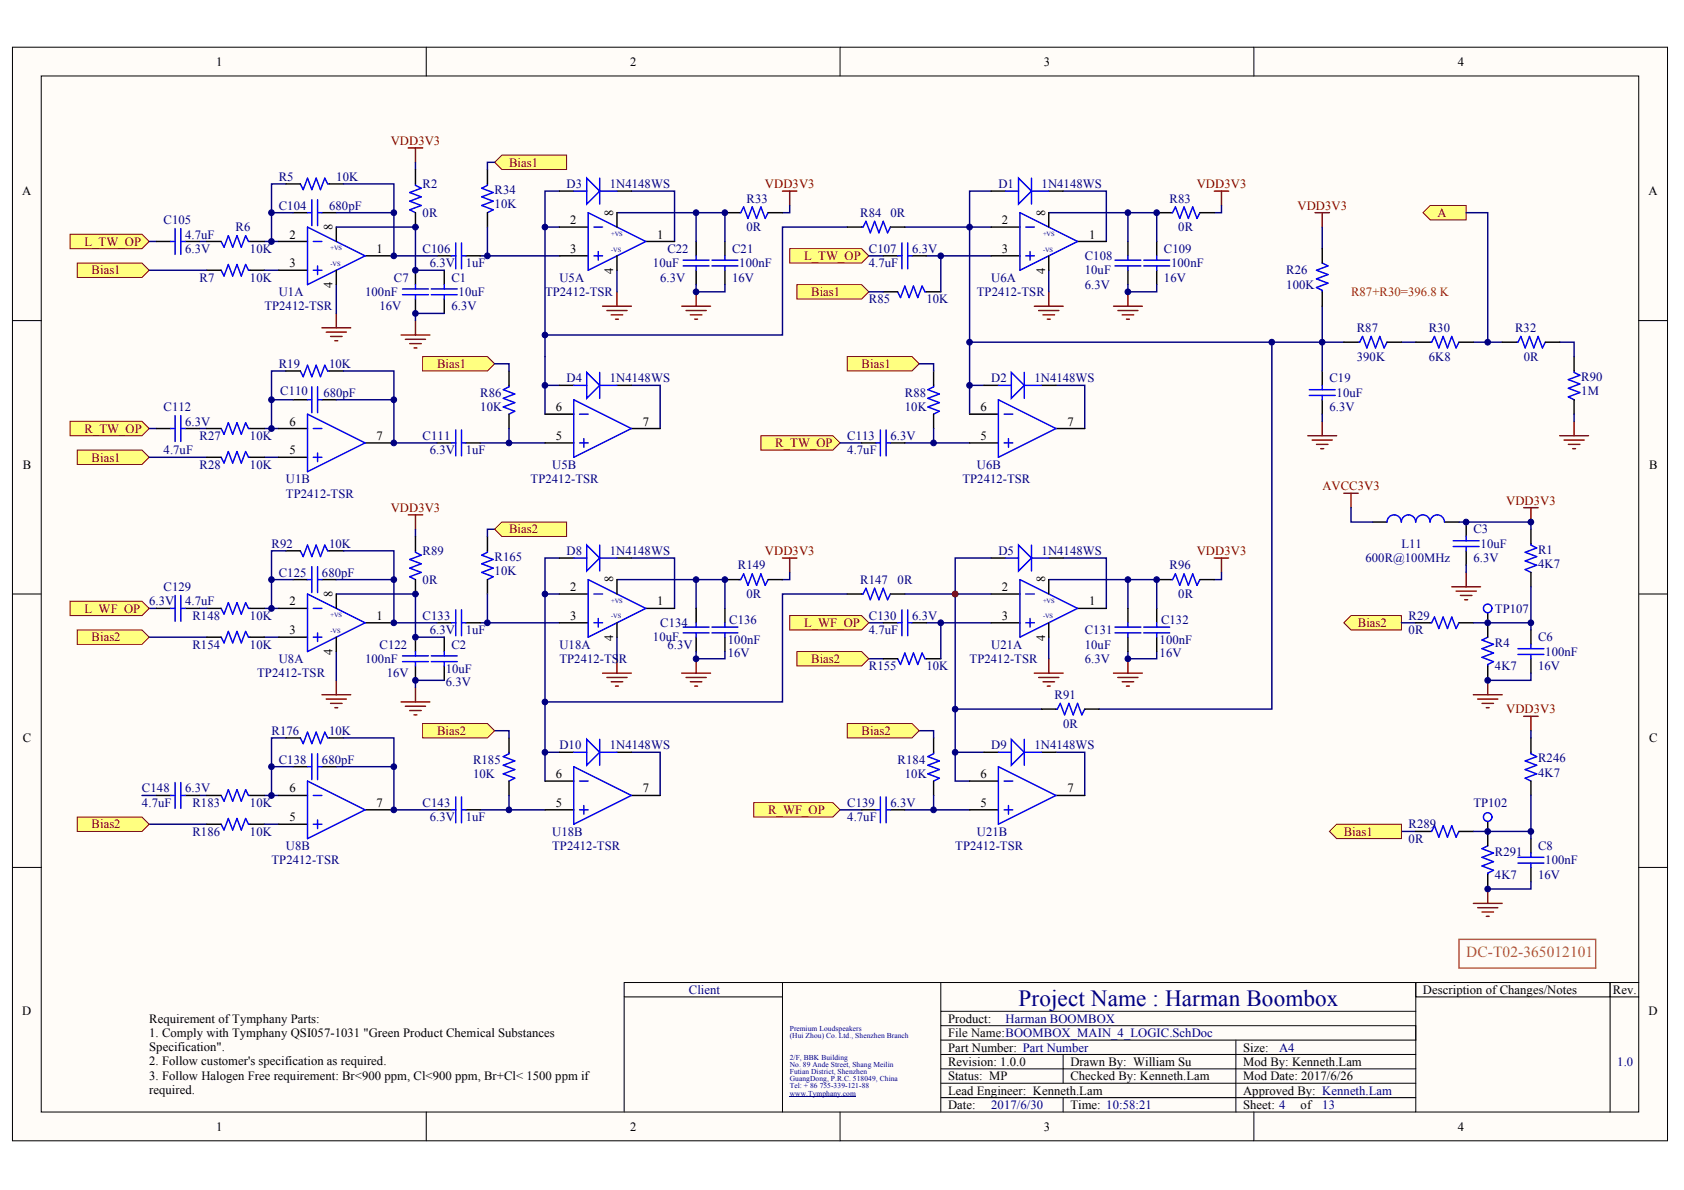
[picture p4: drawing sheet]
<svg xmlns="http://www.w3.org/2000/svg" width="297mm" height="210mm" viewBox="0 0 297 210" stroke-linecap="round" stroke-linejoin="round" font-family="sans-serif">
<defs><g id="words">
<text font-size="4.1" fill="#000080" x="179.7" y="177.5">Project Name : Harman Boombox</text>
<text font-size="2.7" fill="#da2467" x="258.6" y="168.9">DC-T02-365012101</text>
<g font-size="2.2">
<text x="38.1" y="11.6">1</text>
<text x="111.1" y="11.6">2</text>
<text x="184.1" y="11.6">3</text>
<text x="257.1" y="11.6">4</text>
<text x="3.9" y="34.4">A</text>
<text x="290.8" y="34.4">A</text>
<text x="58.7" y="40.6" transform="rotate(-90 58.7 40.6)">8</text>
<text x="100.6" y="39.5">2</text>
<text x="108.2" y="38" transform="rotate(-90 108.2 38)">8</text>
<text x="176.7" y="39.5">2</text>
<text x="184.3" y="38" transform="rotate(-90 184.3 38)">8</text>
<text x="51.1" y="42.1">2</text>
<text x="51.1" y="47.1">3</text>
<text x="66.4" y="44.6">1</text>
<text x="100.6" y="44.6">3</text>
<text x="115.9" y="42.1">1</text>
<text x="176.7" y="44.6">3</text>
<text x="192.1" y="42.1">1</text>
<text x="58.7" y="50.8" transform="rotate(-90 58.7 50.8)">4</text>
<text x="108.2" y="48.3" transform="rotate(-90 108.2 48.3)">4</text>
<text x="184.3" y="48.3" transform="rotate(-90 184.3 48.3)">4</text>
<text x="51.1" y="75.1">6</text>
<text x="66.4" y="77.6">7</text>
<text x="98" y="72.5">6</text>
<text x="98" y="77.6">5</text>
<text x="113.4" y="75.1">7</text>
<text x="172.9" y="72.5">6</text>
<text x="172.9" y="77.6">5</text>
<text x="188.3" y="75.1">7</text>
<text x="4" y="82.7">B</text>
<text x="51.1" y="80.1">5</text>
<text x="290.9" y="82.7">B</text>
<text x="51.1" y="106.8">2</text>
<text x="58.7" y="105.3" transform="rotate(-90 58.7 105.3)">8</text>
<text x="100.6" y="104.3">2</text>
<text x="108.2" y="102.7" transform="rotate(-90 108.2 102.7)">8</text>
<text x="115.9" y="106.8">1</text>
<text x="176.7" y="104.3">2</text>
<text x="184.3" y="102.7" transform="rotate(-90 184.3 102.7)">8</text>
<text x="192.1" y="106.8">1</text>
<text x="51.1" y="111.9">3</text>
<text x="66.4" y="109.3">1</text>
<text x="100.6" y="109.3">3</text>
<text x="108.2" y="113" transform="rotate(-90 108.2 113)">4</text>
<text x="176.7" y="109.3">3</text>
<text x="184.3" y="113" transform="rotate(-90 184.3 113)">4</text>
<text x="58.7" y="115.6" transform="rotate(-90 58.7 115.6)">4</text>
<text x="4" y="130.9">C</text>
<text x="290.9" y="130.9">C</text>
<text x="98" y="137.2">6</text>
<text x="172.9" y="137.2">6</text>
<text x="51.1" y="139.8">6</text>
<text x="66.4" y="142.3">7</text>
<text x="98" y="142.3">5</text>
<text x="113.4" y="139.8">7</text>
<text x="172.9" y="142.3">5</text>
<text x="188.3" y="139.8">7</text>
<text x="51.1" y="144.9">5</text>
<text x="3.9" y="179.1">D</text>
<text x="251" y="175.3">Description ofChanges/Notes</text>
<text x="284.5" y="175.3">Rev.</text>
<text x="290.8" y="179.1">D</text>
<text x="26.3" y="180.4">Requirement of Tymphany Parts:</text>
<text x="26.3" y="182.9">1. Comply with Tymphany QSI057-1031 &quot;Green Product Chemical Substances</text>
<text x="26.3" y="185.4">Specification&quot;.</text>
<text x="167.2" y="180.4">Product:</text>
<text x="167.2" y="185.5">Part Number: Part Number</text>
<text x="219.3" y="185.5">Size:</text>
<text x="26.3" y="187.9">2. Follow customer's specification as required.</text>
<text x="26.3" y="190.4">3. Follow Halogen Free requirement: Br&lt;900 ppm, Cl&lt;900 ppm, Br+Cl&lt; 1500 ppm if</text>
<text x="167.2" y="188">Revision: 1.0.0</text>
<text x="167.2" y="190.6">Status: MP</text>
<text x="188.8" y="188">Drawn By: William Su</text>
<text x="188.8" y="190.6">Checked By: Kenneth.Lam</text>
<text x="219.3" y="188">Mod By: Kenneth.Lam</text>
<text x="219.3" y="190.6">Mod Date: 2017/6/26</text>
<text x="26.3" y="192.9">required.</text>
<text x="167.2" y="193.1">Lead Engineer: Kenneth.Lam</text>
<text x="167.2" y="195.6">Date:</text>
<text x="188.8" y="195.6">Time: 10:58:21</text>
<text x="219.3" y="193.1">Approved By: Kenneth.Lam</text>
<text x="219.3" y="195.6">Sheet: 4</text>
<text x="229.4" y="195.6">of</text>
<text x="38.1" y="199.4">1</text>
<text x="111.1" y="199.4">2</text>
<text x="184.1" y="199.4">3</text>
<text x="257.1" y="199.4">4</text>
</g>
<g font-size="2.2" fill="#800000">
<text x="68.9" y="25.6">VDD3V3</text>
<text x="89.8" y="29.4">Bias1</text>
<text x="134.9" y="33.2">VDD3V3</text>
<text x="211.1" y="33.2">VDD3V3</text>
<text x="228.9" y="37">VDD3V3</text>
<text x="253.5" y="38.3">A</text>
<text x="14.9" y="43.3">L_TW_OP</text>
<text x="141.8" y="45.9">L_TW_OP</text>
<text x="16.2" y="48.4">Bias1</text>
<text x="143.1" y="52.2">Bias1</text>
<text x="77.1" y="64.9">Bias1</text>
<text x="152" y="64.9">Bias1</text>
<text x="14.9" y="76.3">R_TW_OP</text>
<text x="16.2" y="81.4">Bias1</text>
<text x="136.8" y="78.9">R_TW_OP</text>
<text x="233.3" y="86.5">AVCC3V3</text>
<text x="265.7" y="89">VDD3V3</text>
<text x="68.9" y="90.3">VDD3V3</text>
<text x="89.8" y="94.1">Bias2</text>
<text x="134.9" y="97.9">VDD3V3</text>
<text x="211.1" y="97.9">VDD3V3</text>
<text x="14.9" y="108.1">L_WF_OP</text>
<text x="16.2" y="113.1">Bias2</text>
<text x="141.8" y="110.6">L_WF_OP</text>
<text x="239.5" y="110.6">Bias2</text>
<text x="143.1" y="116.9">Bias2</text>
<text x="265.7" y="125.8">VDD3V3</text>
<text x="77.1" y="129.6">Bias2</text>
<text x="152" y="129.6">Bias2</text>
<text x="135.5" y="143.6">R_WF_OP</text>
<text x="16.2" y="146.1">Bias2</text>
<text x="237" y="147.4">Bias1</text>
</g>
<g font-size="2.2" fill="#000080">
<text x="49.2" y="31.9">R5</text>
<text x="59.3" y="31.9">10K</text>
<text x="74.6" y="33.2">R2</text>
<text x="87.2" y="34.2">R34</text>
<text x="99.9" y="33.2">D3</text>
<text x="107.6" y="33.2">1N4148WS</text>
<text x="131.7" y="35.7">R33</text>
<text x="176.1" y="33.2">D1</text>
<text x="183.7" y="33.2">1N4148WS</text>
<text x="206.3" y="35.7">R83</text>
<text x="28.9" y="39.5">C105</text>
<text x="41.5" y="40.8">R6</text>
<text x="49.2" y="37">C104</text>
<text x="58.1" y="37">680pF</text>
<text x="74.6" y="38.3">0R</text>
<text x="87.2" y="36.7">10K</text>
<text x="131.7" y="40.8">0R</text>
<text x="151.7" y="38.3">R84</text>
<text x="157.1" y="38.3">0R</text>
<text x="207.8" y="40.8">0R</text>
<text x="32.7" y="42.1">4.7uF</text>
<text x="32.7" y="44.6">6.3V</text>
<text x="44.1" y="44.6">10K</text>
<text x="74.6" y="44.6">C106</text>
<text x="75.8" y="47.1">6.3V</text>
<text x="82.2" y="47.1">1uF</text>
<text x="115.2" y="47.1">10uF</text>
<text x="117.7" y="44.6">C22</text>
<text x="129.1" y="44.6">C21</text>
<text x="130.4" y="47.1">100nF</text>
<text x="153.3" y="47.1">4.7uF</text>
<text x="153.3" y="44.6">C107</text>
<text x="160.9" y="44.6">6.3V</text>
<text x="191.3" y="45.9">C108</text>
<text x="205.3" y="44.6">C109</text>
<text x="206.6" y="47.1">100nF</text>
<text x="35.2" y="49.7">R7</text>
<text x="44.1" y="49.7">10K</text>
<text x="49.2" y="52.2">U1A</text>
<text x="64.4" y="52.2">100nF</text>
<text x="69.5" y="49.7">C7</text>
<text x="79.6" y="49.7">C1</text>
<text x="80.9" y="52.2">10uF</text>
<text x="96.1" y="52.2">TP2412-TSR</text>
<text x="98.7" y="49.7">U5A</text>
<text x="116.4" y="49.7">6.3V</text>
<text x="129.1" y="49.7">16V</text>
<text x="153.3" y="53.5">R85</text>
<text x="163.4" y="53.5">10K</text>
<text x="172.3" y="52.2">TP2412-TSR</text>
<text x="174.8" y="49.7">U6A</text>
<text x="191.3" y="48.4">10uF</text>
<text x="191.3" y="51">6.3V</text>
<text x="205.3" y="49.7">16V</text>
<text x="226.9" y="51">100K</text>
<text x="226.9" y="48.4">R26</text>
<text x="46.6" y="54.8">TP2412-TSR</text>
<text x="66.9" y="54.8">16V</text>
<text x="79.6" y="54.8">6.3V</text>
<text x="239.3" y="58.6">R87</text>
<text x="252" y="58.6">R30</text>
<text x="267.2" y="58.6">R32</text>
<text x="49.2" y="64.9">R19</text>
<text x="58.1" y="64.9">10K</text>
<text x="239.3" y="63.6">390K</text>
<text x="252" y="63.6">6K8</text>
<text x="268.8" y="63.6">0R</text>
<text x="49.4" y="69.7">C110</text>
<text x="57" y="70">680pF</text>
<text x="84.7" y="70">R86</text>
<text x="99.9" y="67.5">D4</text>
<text x="107.6" y="67.5">1N4148WS</text>
<text x="159.6" y="70">R88</text>
<text x="174.8" y="67.5">D2</text>
<text x="182.5" y="67.5">1N4148WS</text>
<text x="234.5" y="67.5">C19</text>
<text x="235.8" y="70">10uF</text>
<text x="278.9" y="69.7">1M</text>
<text x="278.9" y="67.2">R90</text>
<text x="28.9" y="72.5">C112</text>
<text x="32.7" y="75.1">6.3V</text>
<text x="35.2" y="77.6">R27</text>
<text x="44.1" y="77.6">10K</text>
<text x="74.6" y="77.6">C111</text>
<text x="84.7" y="72.5">10K</text>
<text x="149.4" y="77.6">C113</text>
<text x="157.1" y="77.6">6.3V</text>
<text x="159.6" y="72.5">10K</text>
<text x="234.5" y="72.5">6.3V</text>
<text x="28.9" y="80.1">4.7uF</text>
<text x="35.2" y="82.7">R28</text>
<text x="44.1" y="82.7">10K</text>
<text x="75.8" y="80.1">6.3V</text>
<text x="82.2" y="80.1">1uF</text>
<text x="97.4" y="82.7">U5B</text>
<text x="149.4" y="80.1">4.7uF</text>
<text x="172.3" y="82.7">U6B</text>
<text x="50.4" y="87.8">TP2412-TSR</text>
<text x="50.4" y="85.2">U1B</text>
<text x="93.6" y="85.2">TP2412-TSR</text>
<text x="169.8" y="85.2">TP2412-TSR</text>
<text x="259.9" y="94.1">C3</text>
<text x="47.9" y="96.6">R92</text>
<text x="49.2" y="101.7">C125</text>
<text x="56.8" y="101.7">680pF</text>
<text x="58.1" y="96.6">10K</text>
<text x="74.6" y="97.9">R89</text>
<text x="87.2" y="101.5">10K</text>
<text x="87.2" y="98.9">R165</text>
<text x="99.9" y="97.9">D8</text>
<text x="107.6" y="97.9">1N4148WS</text>
<text x="130.2" y="100.4">R149</text>
<text x="176.1" y="97.9">D5</text>
<text x="183.7" y="97.9">1N4148WS</text>
<text x="206.3" y="100.4">R96</text>
<text x="240.8" y="99.2">600R@100MHz</text>
<text x="247.2" y="96.6">L11</text>
<text x="259.9" y="99.2">6.3V</text>
<text x="261.2" y="96.6">10uF</text>
<text x="271.3" y="100.2">4K7</text>
<text x="271.3" y="97.7">R1</text>
<text x="26.3" y="106.8">6.3V</text>
<text x="28.9" y="104.3">C129</text>
<text x="32.7" y="106.8">4.7uF</text>
<text x="74.6" y="103">0R</text>
<text x="131.7" y="105.5">0R</text>
<text x="151.7" y="103">R147</text>
<text x="158.3" y="103">0R</text>
<text x="207.8" y="105.5">0R</text>
<text x="33.9" y="109.3">R148</text>
<text x="44.1" y="109.3">10K</text>
<text x="74.6" y="109.3">C133</text>
<text x="75.8" y="111.9">6.3V</text>
<text x="82.2" y="111.9">1uF</text>
<text x="115.2" y="113.1">10uF</text>
<text x="116.4" y="110.6">C134</text>
<text x="128.4" y="113.6">100nF</text>
<text x="128.6" y="110.1">C136</text>
<text x="153.3" y="111.9">4.7uF</text>
<text x="153.3" y="109.3">C130</text>
<text x="160.9" y="109.3">6.3V</text>
<text x="191.3" y="111.9">C131</text>
<text x="204.5" y="113.6">100nF</text>
<text x="204.8" y="110.1">C132</text>
<text x="248.5" y="111.9">0R</text>
<text x="248.5" y="109.3">R29</text>
<text x="263.7" y="108.1">TP107</text>
<text x="271.3" y="113.1">C6</text>
<text x="33.9" y="114.4">R154</text>
<text x="44.1" y="114.4">10K</text>
<text x="45.4" y="119.5">TP2412-TSR</text>
<text x="49.2" y="116.9">U8A</text>
<text x="64.4" y="116.9">100nF</text>
<text x="66.9" y="114.4">C122</text>
<text x="68.2" y="119.5">16V</text>
<text x="78.6" y="118.7">10uF</text>
<text x="79.6" y="114.4">C2</text>
<text x="98.7" y="116.9">TP2412-TSR</text>
<text x="98.7" y="114.4">U18A</text>
<text x="117.7" y="114.4">6.3V</text>
<text x="128.4" y="115.9">16V</text>
<text x="153.3" y="118.2">R155</text>
<text x="163.4" y="118.2">10K</text>
<text x="171" y="116.9">TP2412-TSR</text>
<text x="174.8" y="114.4">U21A</text>
<text x="191.3" y="114.4">10uF</text>
<text x="191.3" y="116.9">6.3V</text>
<text x="204.5" y="115.9">16V</text>
<text x="263.7" y="118.2">4K7</text>
<text x="263.7" y="114.2">R4</text>
<text x="271.3" y="118.2">16V</text>
<text x="272.6" y="115.7">100nF</text>
<text x="78.6" y="121">6.3V</text>
<text x="186" y="123.3">R91</text>
<text x="47.9" y="129.6">R176</text>
<text x="58.1" y="129.6">10K</text>
<text x="187.5" y="128.4">0R</text>
<text x="49.2" y="134.7">C138</text>
<text x="56.8" y="134.7">680pF</text>
<text x="83.4" y="137.2">10K</text>
<text x="83.4" y="134.7">R185</text>
<text x="98.7" y="132.2">D10</text>
<text x="107.6" y="132.2">1N4148WS</text>
<text x="158.3" y="134.7">R184</text>
<text x="159.6" y="137.2">10K</text>
<text x="174.8" y="132.2">D9</text>
<text x="182.5" y="132.2">1N4148WS</text>
<text x="271.3" y="137">4K7</text>
<text x="271.3" y="134.5">R246</text>
<text x="25" y="142.3">4.7uF</text>
<text x="25" y="139.8">C148</text>
<text x="32.7" y="139.8">6.3V</text>
<text x="33.9" y="142.3">R183</text>
<text x="44.1" y="142.3">10K</text>
<text x="74.6" y="142.3">C143</text>
<text x="149.4" y="142.3">C139</text>
<text x="157.1" y="142.3">6.3V</text>
<text x="259.9" y="142.3">TP102</text>
<text x="33.9" y="147.4">R186</text>
<text x="44.1" y="147.4">10K</text>
<text x="50.4" y="149.9">U8B</text>
<text x="75.8" y="144.9">6.3V</text>
<text x="82.2" y="144.9">1uF</text>
<text x="97.4" y="149.9">TP2412-TSR</text>
<text x="97.4" y="147.4">U18B</text>
<text x="149.4" y="144.9">4.7uF</text>
<text x="168.5" y="149.9">TP2412-TSR</text>
<text x="172.3" y="147.4">U21B</text>
<text x="248.5" y="148.7">0R</text>
<text x="248.5" y="146.1">R289</text>
<text x="271.3" y="149.9">C8</text>
<text x="47.9" y="152.5">TP2412-TSR</text>
<text x="263.7" y="155">4K7</text>
<text x="263.7" y="151">R291</text>
<text x="271.3" y="155">16V</text>
<text x="272.6" y="152.5">100nF</text>
<text x="121.5" y="175.3">Client</text>
<text x="177.4" y="180.4">Harman BOOMBOX</text>
<text x="225.6" y="185.5">A4</text>
<text x="285.3" y="188">1.0</text>
<text x="174.8" y="195.6">2017/6/30</text>
<text x="233.2" y="195.6">13</text>
</g>
<text font-size="2.2" fill="#f00" x="238.3" y="52.2">R87+R30=396.8 K</text>
<text font-size="2.2" fill="#080d02" x="167.2" y="182.9">File Name:BOOMBOX_MAIN_4_LOGIC.SchDoc</text>
<g font-size="1.3" fill="#000080">
<text x="139.3" y="183.1">(Hui Zhou) Co. Ltd., Shenzhen Branch</text>
<text x="139.3" y="181.8">Premium Loudspeakers</text>
<text x="139.3" y="192">Tel: + 86</text>
<text x="139.3" y="190.7">GuangDong, P.R.C. 518049, China</text>
<text x="139.3" y="189.5">Futian District, Shenzhen</text>
<text x="139.3" y="188.2">No. 89 Ande Street, Shang Meilin</text>
<text x="139.3" y="186.9">2/F, BBK Building</text>
<text x="144.6" y="192">755-339-121-88</text>
<text x="139.3" y="193.3">www.Tymphany.com</text>
</g>
<g font-size="1.1" fill="#000080">
<text x="107.8" y="41.6">+VS</text>
<text x="184" y="41.6">+VS</text>
<text x="58.3" y="44.1">+VS</text>
<text x="58.3" y="46.9">-VS</text>
<text x="107.8" y="44.4">-VS</text>
<text x="184" y="44.4">-VS</text>
<text x="107.8" y="106.3">+VS</text>
<text x="184" y="106.3">+VS</text>
<text x="58.3" y="108.8">+VS</text>
<text x="58.3" y="111.6">-VS</text>
<text x="107.8" y="109.1">-VS</text>
<text x="184" y="109.1">-VS</text>
</g>
</g></defs>
<g fill="#fffcf8" stroke="#000" stroke-width=".18">
<path d="M2.2 8.3h291.9v192.9h-291.9z"/>
<path d="M7.3 13.4h281.8v182.7h-281.8z"/>
</g>
<g fill="none" stroke="#000" stroke-width=".18">
<path d="M75.2 8.3v5.1M148.2 8.3v5.1M221.2 8.3v5.1M2.2 56.6h5.1M289.1 56.6h5.1M2.2 104.8h5.1M289.1 104.8h5.1M2.2 153h5.1M289.1 153h5.1M110.1 175.8h27.9M138 173.3h-27.9v22.8M165.9 173.3h-27.9v22.8"/>
<path d="M165.9 178.4h83.8M249.7 173.3h34.3v2.5h-34.3zM284 175.8v20.3M289.1 173.3h-5.1v2.5h5.1M75.2 196.1v5.1M148.2 196.1v5.1M165.9 196.1v-22.8h83.8v22.8M165.9 180.9h83.8v2.6h-83.8M165.9 188.5h83.8M165.9 191.1h83.8M165.9 193.6h83.8M165.9 186h83.8"/>
<path d="M187.5 186v5.1M187.5 193.6v2.5M218 183.5v12.6M221.2 196.1v5.1"/>
</g>
<circle cx="168.5" cy="104.8" r=".5" fill="#000080" stroke="#000080" stroke-width=".18"/>
<path d="M139.3 193.4h11.7" fill="none" stroke="#000080" stroke-width=".18"/>
<g fill="none" stroke="#00f" stroke-width=".25">
<path d="M86 32.4v.3l-1 .5 2 .8-2 .7 2 .8-2 .7 2 .8-1 .5M39 47.7l.5 1 .8-2 .7 2 .8-2 .8 2 .7-2 .5 1h.3M76.1 52h4.5M76.1 51h4.5M78.4 50.2v.8M78.4 52v.7M256.3 96.4h4.6M256.3 95.4h4.6M258.6 94.6v.8M258.6 96.4v.8M270 95.9v.2l1.1 .6-2.1 .7 2.1 .8-2.1 .7 2.1 .8-2.1 .8 1 .5M262.4 112.4l-1 .5 2 .8-2 .7 2 .8-2 .7 2 .8-1 .5v.3"/>
<path d="M267.8 115.4h4.5M267.8 114.4h4.5M270 113.7v.7M270 115.4v.8"/>
</g>
<g fill="none" stroke="#000" stroke-width=".25">
<path d="M86 29.9v2.5M86 37.5v2.6M36.5 47.7h2.5M44.1 47.7h2.5M78.4 47.7v2.5M78.4 52.7v2.6M258.6 92.1v2.5M258.6 97.2v2.5M270 93.4v2.5M262.4 109.9v2.5M262.4 117.5v2.5M270 101v2.5"/>
<path d="M270 111.1v2.6M270 116.2v2.5"/>
</g>
<g fill="none" stroke="#800000" stroke-width=".25">
<path d="M56.8 57.8h5.1M57.5 58.6h3.6M58.3 59.3h2M59.3 55.3v2.5M106.3 54h5.1M107 54.8h3.6M107.8 55.5h2M108.6 56.3h.5M108.8 51.5v2.5M59.1 60.1h.5M237 87h2.6M238.3 87v2.5"/>
<path d="M268.8 89.5h2.5M270 89.5v2.6"/>
</g>
<g fill="#ffff80" stroke="#800000" stroke-width=".18">
<path d="M12.4 41.3h12.6l1.3 1.3-1.3 1.3h-12.6z" fill-rule="evenodd"/>
<path d="M13.6 46.4h11.4l1.3 1.3-1.3 1.2h-11.4z" fill-rule="evenodd"/>
<path d="M13.6 79.4h11.4l1.3 1.3-1.3 1.2h-11.4z" fill-rule="evenodd"/>
</g>
<path d="M26.3 80.7h10.2" fill="none" stroke="#000080" stroke-width=".25"/>
<path d="M73.3 47.7v2.5M73.3 52.7v2.6M122.8 42.6v2.5M122.8 47.7v2.5M127.9 42.6v2.5M127.9 47.7v2.5M233.2 65.4v2.6M233.2 70.5v2.5M277.7 62.9v2.5M277.7 70.5v2.5" fill="none" stroke="#000" stroke-width=".25"/>
<g fill="none" stroke="#00f" stroke-width=".25">
<path d="M71 52h4.6M71 51h4.6M73.3 50.2v.8M73.3 52v.7M120.5 46.9h4.6M120.5 45.9h4.6M122.8 45.1v.8M122.8 46.9v.8M125.6 46.9h4.6M125.6 45.9h4.6M127.9 45.1v.8M127.9 46.9v.8"/>
<path d="M230.9 69.8h4.6M230.9 68.7h4.6M233.2 68v.7M233.2 69.8v.7M277.7 65.4v.3l1 .5-2.1 .8 2.1 .7-2.1 .8 2.1 .7-2.1 .8 1.1 .5"/>
</g>
<g fill="none" stroke="#800000" stroke-width=".25">
<path d="M72 26.1h2.6M73.3 26.1v2.5M138 33.7h2.6M139.3 33.7v2.5M232 37.5h2.5M233.2 37.5v2.6M70.7 59.1h5.1M71.5 59.9h3.6M73.3 56.6v2.5M120.3 54h5M121 54.8h3.6M121.8 55.5h2"/>
<path d="M122.5 56.3h.5M122.8 51.5v2.5M72.3 60.6h2M73 61.4h.5M230.7 76.9h5.1M231.4 77.6h3.6M232.2 78.4h2M233 79.1h.5M233.2 74.3v2.6"/>
</g>
<path d="M251 37.5l1.3-1.3h6.3v2.6h-6.3z" fill-rule="evenodd" fill="#ffff80" stroke="#800000" stroke-width=".18"/>
<g fill="none" stroke="#000080" stroke-width=".25">
<path d="M73.3 28.6v1.3M111.4 33.7h7.6v8.9M122.8 37.5v5.1M139.3 36.2v1.3h-1.3M258.6 37.5h3.8v22.9M26.3 47.7h10.2M26.3 42.6h1.3M35.2 42.6h1.3M46.6 47.7h2.6M59.3 50.2v5.1M96.1 40.1h2.6M108.8 47.7v3.8"/>
<path d="M122.8 50.2v1.3h5.1v-1.3M233.2 40.1v3.8M35.2 75.6h1.3M46.6 75.6h2.6M47.9 70.5h3.8M50.4 65.4h-2.5v10.2M59.3 70.5h10.2M111.4 68h5v7.6M233.2 73v1.3"/>
</g>
<path d="M51.7 37.5h2.5M56.8 37.5h2.5M51.7 70.5h2.5M56.8 70.5h2.5M242.1 92.1h2.6M254.8 92.1h2.5" fill="none" stroke="#000" stroke-width=".25"/>
<path d="M54.2 37.5h.8M55 35.2v4.6M56 37.5h.8M56 35.2v4.6M54.2 70.5h.8M55 68.2v4.6M56 68.2v4.6M56 70.5h.8M244.7 92.1a1.26 1.26 0 0 1 1.2-1.3 1.26 1.26 0 0 1 1.3 1.3M247.2 92.1a1.26 1.26 0 0 1 1.2-1.3 1.26 1.26 0 0 1 1.3 1.3 1.27 1.27 0 0 1 1.3-1.3 1.27 1.27 0 0 1 1.2 1.3M252.3 92.1a1.26 1.26 0 0 1 1.2-1.3 1.26 1.26 0 0 1 1.3 1.3" fill="none" stroke="#00f" stroke-width=".25"/>
<path d="M12.4 74.3h12.6l1.3 1.3-1.3 1.3h-12.6z" fill-rule="evenodd" fill="#ffff80" stroke="#800000" stroke-width=".18"/>
<path d="M84.7 45.1h14M26.3 75.6h1.3" fill="none" stroke="#000080" stroke-width=".25"/>
<path d="M87.2 28.6l1.3-1.2h11.4v2.5h-11.4z" fill-rule="evenodd" fill="#ffff80" stroke="#800000" stroke-width=".18"/>
<path d="M84.7 78.1h11.4" fill="none" stroke="#000080" stroke-width=".25"/>
<path d="M74.6 62.9h11.4l1.2 1.3-1.2 1.2h-11.4z" fill-rule="evenodd" fill="#ffff80" stroke="#800000" stroke-width=".18"/>
<path d="M158.3 51.5l.5 1 .8-2 .8 2 .7-2 .8 2 .7-2 .6 1h.2M196.7 46.9h4.5M196.7 45.9h4.5M199 45.1v.8M199 46.9v.8M201.7 46.9h4.6M201.7 45.9h4.6M204 45.1v.8M204 46.9v.8" fill="none" stroke="#00f" stroke-width=".25"/>
<path d="M155.8 51.5h2.5M163.4 51.5h2.5M199 42.6v2.5M199 47.7v2.5M204 42.6v2.5M204 47.7v2.5" fill="none" stroke="#000" stroke-width=".25"/>
<path d="M214.2 33.7h2.5M215.5 33.7v2.5M182.5 54h5M183.2 54.8h3.6M184 55.5h2M184.7 56.3h.5M185 51.5v2.5M196.4 54h5.1M197.2 54.8h3.5M197.9 55.5h2.1M198.7 56.3h.5M199 51.5v2.5" fill="none" stroke="#800000" stroke-width=".25"/>
<path d="M187.5 33.7h7.6v8.9M199 37.5v5.1M215.5 36.2v1.3h-1.3M185 47.7v3.8M199 50.2v1.3M96.1 68v5" fill="none" stroke="#000080" stroke-width=".25"/>
<g fill="#ffff80" stroke="#800000" stroke-width=".18">
<path d="M139.3 43.9h12.7l1.3 1.2-1.3 1.3h-12.7z" fill-rule="evenodd"/>
<path d="M140.6 50.2h11.4l1.3 1.3-1.3 1.2h-11.4z" fill-rule="evenodd"/>
</g>
<path d="M153.3 45.1h2.5M153.3 51.5h2.5" fill="none" stroke="#000080" stroke-width=".25"/>
<path d="M237 109.9l1.3-1.3h8.9v2.5h-8.9z" fill-rule="evenodd" fill="#ffff80" stroke="#800000" stroke-width=".18"/>
<g fill="none" stroke="#000080" stroke-width=".25">
<path d="M47.9 37.5h3.8M50.4 32.4h-2.5v10.2M59.3 37.5h10.2M87.2 28.6h-1.2v1.3M98.7 33.7h-2.6v34.3h2.6M174.8 33.7h-3.8v6.4M46.6 42.6h2.6M78.4 55.3h-5.1v1.3M86 40.1v5M149.4 40.1h-11.4v19h-41.9M159.6 40.1h15.2M163.4 45.1h2.5"/>
<path d="M204 50.2v1.3h-5M87.2 64.2h2.6v1.2M89.8 75.6v2.5M159.6 78.1h11.4M186.3 68h5v7.6M46.6 80.7h2.6M258.6 99.7v1.3M247.2 109.9h2.5"/>
</g>
<path d="M89.8 68v.2l-1 .5 2 .8-2 .8 2 .7-2 .8 2 .7-1 .5" fill="none" stroke="#00f" stroke-width=".25"/>
<path d="M89.8 65.4v2.6M89.8 73v2.6" fill="none" stroke="#000" stroke-width=".25"/>
<path d="M256.1 103.5h5.1M256.8 104.3h3.6M257.6 105h2M258.4 105.8h.5M258.6 101v2.5M259.9 122.5h5.1M260.6 123.3h3.6M261.4 124.1h2M262.2 124.8h.5M262.4 120v2.5" fill="none" stroke="#800000" stroke-width=".25"/>
<path d="M149.4 62.9h11.5l1.2 1.3-1.2 1.2h-11.5z" fill-rule="evenodd" fill="#ffff80" stroke="#800000" stroke-width=".18"/>
<path d="M171 40.1v32.9M162.1 64.2h2.6v1.2M164.7 75.6v2.5M171 68h2.6" fill="none" stroke="#000080" stroke-width=".25"/>
<path d="M164.7 68v.2l-1 .5 2 .8-2 .8 2 .7-2 .8 2 .7-1 .5" fill="none" stroke="#00f" stroke-width=".25"/>
<path d="M164.7 65.4v2.6M164.7 73v2.6" fill="none" stroke="#000" stroke-width=".25"/>
<path d="M134.2 76.9h12.7l1.3 1.2-1.3 1.3h-12.7z" fill-rule="evenodd" fill="#ffff80" stroke="#800000" stroke-width=".18"/>
<g fill="none" stroke="#000080" stroke-width=".25">
<path d="M148.2 78.1h3.8M73.3 93.4v1.2M111.4 98.4h7.6v8.9M26.3 112.4h10.2M26.3 107.3h1.3M46.6 112.4h2.6M59.3 114.9v5.1M96.1 104.8h2.6M108.8 112.4v3.8M122.8 102.2v5.1M139.3 101v1.2h-1.3M47.9 135.2h3.8"/>
<path d="M50.4 130.2h-2.5v10.1M59.3 135.2h10.2M111.4 132.7h5v7.6M26.3 145.4h10.2M35.2 140.3h1.3M46.6 140.3h2.6"/>
</g>
<g fill="none" stroke="#800000" stroke-width=".25">
<path d="M72 90.8h2.6M73.3 90.8v2.6M138 98.4h2.6M139.3 98.4v2.6M106.3 118.7h5.1M107 119.5h3.6M108.8 116.2v2.5M120.3 118.7h5M121 119.5h3.6M122.8 116.2v2.5M56.8 122.5h5.1M57.5 123.3h3.6"/>
<path d="M58.3 124.1h2M59.1 124.8h.5M59.3 120v2.5M70.7 123.8h5.1M71.5 124.6h3.6M72.3 125.3h2M73 126.1h.5M73.3 121.3v2.5M107.8 120.3h2M108.6 121h.5M121.8 120.3h2M122.5 121h.5"/>
</g>
<g fill="none" stroke="#00f" stroke-width=".25">
<path d="M55 100v4.5M56 100v4.5M39 112.4l.5 1 .8-2 .7 2 .8-2 .8 2 .7-2 .5 1h.3M54.2 102.2h.8M56 102.2h.8M71 116.7h4.6M71 115.7h4.6M73.3 114.9v.8M73.3 116.7v.8M54.2 135.2h.8M55 132.9v4.6M56 132.9v4.6"/>
<path d="M56 135.2h.8M39 145.4l.5 1 .8-2 .7 2 .8-2 .8 2 .7-2 .5 1h.3"/>
</g>
<path d="M36.5 112.4h2.5M44.1 112.4h2.5M51.7 102.2h2.5M56.8 102.2h2.5M73.3 112.4v2.5M73.3 117.5v2.5M51.7 135.2h2.5M56.8 135.2h2.5M36.5 145.4h2.5M44.1 145.4h2.5" fill="none" stroke="#000" stroke-width=".25"/>
<g fill="#ffff80" stroke="#800000" stroke-width=".18">
<path d="M13.6 111.1h11.4l1.3 1.3-1.3 1.3h-11.4z" fill-rule="evenodd"/>
<path d="M12.4 106h12.6l1.3 1.3-1.3 1.3h-12.6z" fill-rule="evenodd"/>
</g>
<path d="M98.7 98.4h-2.6v39.4M187.5 98.4h7.6v8.9M84.7 109.9h14M153.3 109.9h2.5M153.3 116.2h2.5M185 112.4v3.8M199 114.9v1.3h5v-1.3M199 102.2v5.1M215.5 101v1.2h-1.3M25 140.3h2.6M84.7 142.8h11.4" fill="none" stroke="#000080" stroke-width=".25"/>
<g fill="none" stroke="#00f" stroke-width=".25">
<path d="M86 97.2v.2l-1 .5 2 .8-2 .7 2 .8-2 .8 2 .7-1 .5M120.5 111.6h4.6M120.5 110.6h4.6M122.8 109.9v.7M122.8 111.6v.8M125.6 111.6h4.6M125.6 110.6h4.6M127.9 109.9v.7M127.9 111.6v.8M158.3 116.2l.5 1 .8-2 .8 2 .7-2 .8 2 .7-2 .6 1h.2M196.7 111.6h4.5M196.7 110.6h4.5"/>
<path d="M199 109.9v.7M199 111.6v.8M201.7 111.6h4.6M201.7 110.6h4.6M204 109.9v.7M204 111.6v.8M89.8 132.7v.2l-1 .6 2 .7-2 .8 2 .7-2 .8 2 .8-1 .5M164.7 132.7v.2l-1 .6 2 .7-2 .8 2 .7-2 .8 2 .8-1 .5"/>
</g>
<g fill="none" stroke="#000" stroke-width=".25">
<path d="M86 94.6v2.6M86 102.2v2.6M122.8 107.3v2.6M122.8 112.4v2.5M127.9 107.3v2.6M127.9 112.4v2.5M155.8 116.2h2.5M163.4 116.2h2.5M199 107.3v2.6M199 112.4v2.5M204 107.3v2.6M204 112.4v2.5"/>
<path d="M89.8 130.2v2.5M89.8 137.8v2.5M164.7 130.2v2.5M164.7 137.8v2.5"/>
</g>
<path d="M214.2 98.4h2.5M215.5 98.4v2.6M182.5 118.7h5M183.2 119.5h3.6M185 116.2v2.5M196.4 118.7h5.1M197.2 119.5h3.5M199 116.2v2.5M184 120.3h2M184.7 121h.5M197.9 120.3h2.1M198.7 121h.5" fill="none" stroke="#800000" stroke-width=".25"/>
<g fill="#ffff80" stroke="#800000" stroke-width=".18">
<path d="M139.3 108.6h12.7l1.3 1.3-1.3 1.2h-12.7z" fill-rule="evenodd"/>
<path d="M132.9 141.6h14l1.3 1.2-1.3 1.3h-14z" fill-rule="evenodd"/>
</g>
<g fill="none" stroke="#000080" stroke-width=".25">
<path d="M87.2 93.4h-1.2v1.2M47.9 102.2h3.8M59.3 102.2h10.2M86 104.8v5.1M149.4 104.8h-11.4v19h-41.9M159.6 104.8h15.2M78.4 120h-5.1v1.3M87.2 128.9h2.6v1.3M96.1 132.7h2.6M162.1 128.9h2.6v1.3M186.3 132.7h5v7.6M46.6 145.4h2.6"/>
<path d="M89.8 140.3v2.5M148.2 142.8h3.8M159.6 142.8h11.4M164.7 140.3v2.5"/>
</g>
<path d="M78.4 112.4v2.5M78.4 117.5v2.5" fill="none" stroke="#000" stroke-width=".25"/>
<path d="M76.1 116.7h4.5M76.1 115.7h4.5M78.4 114.9v.8M78.4 116.7v.8" fill="none" stroke="#00f" stroke-width=".25"/>
<path d="M87.2 93.4l1.3-1.3h11.4v2.5h-11.4z" fill-rule="evenodd" fill="#ffff80" stroke="#800000" stroke-width=".18"/>
<path d="M122.8 114.9v1.3h5.1v-1.3M165.9 109.9h8.9" fill="none" stroke="#000080" stroke-width=".25"/>
<g fill="#ffff80" stroke="#800000" stroke-width=".18">
<path d="M140.6 114.9h11.4l1.3 1.3-1.3 1.3h-11.4z" fill-rule="evenodd"/>
<path d="M149.4 127.6h11.5l1.2 1.3-1.2 1.3h-11.5z" fill-rule="evenodd"/>
<path d="M74.6 127.6h11.4l1.2 1.3-1.2 1.3h-11.4z" fill-rule="evenodd"/>
<path d="M13.6 144.1h11.4l1.3 1.3-1.3 1.3h-11.4z" fill-rule="evenodd"/>
</g>
<g fill="none" stroke="#000080" stroke-width=".25">
<path d="M60.6 32.4h8.9v12.7h7.6M108.8 37.5h19.1v5.1M185 37.5h19v5.1M59.3 40.1h14v7.6h5.1M174.8 45.1h-8.9v6.4M233.2 54v11.4M60.6 65.4h8.9v12.7h7.6M171 60.4h66M224.3 60.4v64.7h-30.4M247.2 60.4h2.5M259.9 60.4h5.1M275.1 60.4h2.6v2.5"/>
<path d="M277.7 73v1.3M50.4 97.2h-2.5v10.1M60.6 97.2h8.9v12.7h7.6M174.8 98.4h-6.3v39.4h2.5M35.2 107.3h1.3M46.6 107.3h2.6M59.3 104.8h14v7.6h5.1M108.8 102.2h19.1v5.1M163.4 109.9h2.5v6.3M185 102.2h19v5.1M60.6 130.2h8.9v12.6h7.6M168.5 125.1h15.2"/>
<path d="M168.5 132.7h5.1"/>
</g>
<path d="M275.1 76.9h5.1M275.9 77.6h3.5M276.6 78.4h2.1M277.4 79.1h.5M277.7 74.3v2.6" fill="none" stroke="#800000" stroke-width=".25"/>
<circle cx="168.5" cy="104.8" r=".5" fill="#800000" stroke="#800000" stroke-width=".18"/>
<g fill="none" stroke="#00f" stroke-width=".25">
<path d="M53 32.4l.5 1.1 .7-2.1 .8 2.1 .8-2.1 .7 2.1 .8-2.1 .5 1h.3M73.3 32.4v.3l1 .5-2 .8 2 .7-2 .8 2 .7-2 .8 1 .5M101.2 33.7h2.3M103.5 31.4l2.3 2.3-2.3 2.3zM103.7 37.5l10.2 5.1-10.2 5.1zM105.8 31.4v4.6M105.8 33.7h3M130.4 37.5h.3l.5-1 .7 2 .8-2 .8 2 .7-2 .8 2 .5-1M177.4 33.7h2.3M179.7 31.4l2.2 2.3-2.2 2.3zM179.9 37.5l10.2 5.1-10.2 5.1zM181.9 33.7h3.1"/>
<path d="M181.9 31.4v4.6M206.6 37.5h.2l.5-1 .8 2 .8-2 .7 2 .8-2 .7 2 .5-1M30.1 42.6h.8M30.9 40.3v4.6M31.9 42.6h.8M31.9 40.3v4.6M39 42.6l.5 1 .8-2 .7 2 .8-2 .8 2 .7-2 .5 1h.3M54.2 40.1l10.2 5-10.2 5.1zM55.3 42.6h1.5M55.3 47.7h1.5M56 46.9v1.5M79.6 45.1h.8"/>
<path d="M80.4 42.8v4.6M81.4 45.1h.8M81.4 42.8v4.6M104.8 40.1h1.5M104.8 45.1h1.5M105.5 44.4v1.5M152 40.1h.2l.5-1.1 .8 2.1 .8-2.1 .7 2.1 .8-2.1 .8 2.1 .5-1M158.3 45.1h.8M159.1 42.8v4.6M160.1 45.1h.8M160.1 42.8v4.6M180.9 40.1h1.6"/>
<path d="M180.9 45.1h1.6M181.7 44.4v1.5M233.2 46.4l1 .5-2 .8 2 .7-2 .8 2 .8-2 .7 1 .5v.3M30.1 75.6h.8M30.9 73.3v4.6M31.9 75.6h.8M31.9 73.3v4.6M39 75.6l.5 1 .8-2 .7 2 .8-2 .8 2 .7-2 .5 1h.3M53 65.4l.5 1.1 .7-2.1 .8 2.1 .8-2.1 .7 2.1 .8-2.1 .5 1h.3M54.2 73l10.2 5.1-10.2 5.1zM55.3 75.6h1.5M56 79.9v1.5"/>
<path d="M79.6 78.1h.8M80.4 75.8v4.6M81.4 78.1h.8M81.4 75.8v4.6M101.2 68h2.3M101.2 70.5l10.2 5.1-10.2 5.1zM102.2 78.1h1.5M102.2 73h1.5M103 77.4v1.5M103.5 65.7l2.3 2.3-2.3 2.3zM105.8 68h3M105.8 65.7v4.6"/>
<path d="M154.5 78.1h.8M155.3 75.8v4.6M156.3 78.1h.8M156.3 75.8v4.6M176.1 68h2.3M176.1 70.5l10.2 5.1-10.2 5.1zM177.1 78.1h1.5M177.1 73h1.5M177.9 77.4v1.5M178.4 65.7l2.3 2.3-2.3 2.3zM180.7 68h3M180.7 65.7v4.6"/>
<path d="M267.5 60.4h.3l.5-1.1 .7 2.1 .8-2.1 .7 2.1 .8-2.1 .8 2.1 .5-1M39 80.7l.5 1 .8-2.1 .7 2.1 .8-2.1 .8 2.1 .7-2.1 .5 1.1h.3M53 97.2l.5 1 .7-2.1 .8 2.1 .8-2.1 .7 2.1 .8-2.1 .5 1.1h.3M55.3 80.7h1.5M73.3 97.2v.2l1 .5-2 .8 2 .7-2 .8 2 .8-2 .7 1 .5M101.2 98.4h2.3M103.5 96.1l2.3 2.3-2.3 2.3zM105.8 96.1v4.6M105.8 98.4h3M177.4 98.4h2.3M179.7 96.1l2.2 2.3-2.2 2.3zM181.9 96.1v4.6"/>
<path d="M181.9 98.4h3.1M30.1 107.3h.8M30.9 105v4.6M31.9 107.3h.8M31.9 105v4.6M39 107.3l.5 1 .8-2 .7 2 .8-2 .8 2 .7-2 .5 1h.3M54.2 104.8l10.2 5.1-10.2 5zM55.3 107.3h1.5M55.3 112.4h1.5M56 111.6v1.6M79.6 109.9h.8M80.4 107.6v4.5"/>
<path d="M81.4 109.9h.8M81.4 107.6v4.5M103.7 102.2l10.2 5.1-10.2 5.1zM104.8 104.8h1.5M104.8 109.9h1.5M105.5 109.1v1.5M130.4 102.2h.3l.5-1 .7 2.1 .8-2.1 .8 2.1 .7-2.1 .8 2.1 .5-1.1M152 104.8h.2l.5-1 .8 2 .8-2 .7 2 .8-2 .8 2 .5-1M158.3 109.9h.8M159.1 107.6v4.5M160.1 109.9h.8M160.1 107.6v4.5"/>
<path d="M179.9 102.2l10.2 5.1-10.2 5.1zM180.9 104.8h1.6M180.9 109.9h1.6M181.7 109.1v1.5M206.6 102.2h.2l.5-1 .8 2.1 .8-2.1 .7 2.1 .8-2.1 .7 2.1 .5-1.1M252.3 109.9h.2l.5-1.1 .8 2.1 .8-2.1 .7 2.1 .8-2.1 .7 2.1 .5-1M30.9 138v4.6M31.9 138v4.6M53 130.2l.5 1 .7-2.1 .8 2.1 .8-2.1 .7 2.1 .8-2.1 .5 1.1h.3M54.2 137.8l10.2 5-10.2 5.1zM101.2 132.7h2.3M101.2 135.2l10.2 5.1-10.2 5.1z"/>
<path d="M102.2 137.8h1.5M103.5 130.4l2.3 2.3-2.3 2.3zM105.8 130.4v4.6M105.8 132.7h3M176.1 132.7h2.3M176.1 135.2l10.2 5.1-10.2 5.1zM177.1 137.8h1.5M178.4 130.4l2.3 2.3-2.3 2.3zM180.7 130.4v4.6M180.7 132.7h3M186.3 125.1h.2l.5-1 .8 2 .7-2 .8 2 .8-2 .7 2 .5-1M30.1 140.3h.8"/>
<path d="M31.9 140.3h.8M39 140.3l.5 1 .8-2 .7 2 .8-2 .8 2 .7-2 .5 1h.3M55.3 140.3h1.5M55.3 145.4h1.5M56 144.6v1.5M79.6 142.8h.8M80.4 140.6v4.5M81.4 142.8h.8M81.4 140.6v4.5M102.2 142.8h1.5M103 142.1v1.5M154.5 142.8h.8"/>
<path d="M155.3 140.6v4.5M156.3 140.6v4.5M156.3 142.8h.8M177.1 142.8h1.5M177.9 142.1v1.5"/>
</g>
<g fill="none" stroke="#000" stroke-width=".25">
<path d="M50.4 32.4h2.6M58.1 32.4h2.5M73.3 29.9v2.5M73.3 37.5v2.6M98.7 33.7h2.5M108.8 33.7h2.6M108.8 37.5v2.6M127.9 37.5h2.5M135.5 37.5h2.5M174.8 33.7h2.6M185 33.7h2.5M185 37.5v2.6"/>
<path d="M204 37.5h2.6M211.6 37.5h2.6M27.6 42.6h2.5M32.7 42.6h2.5M36.5 42.6h2.5M44.1 42.6h2.5M49.2 42.6h5M49.2 47.7h5M59.3 40.1v2.5M59.3 47.7v2.5M64.4 45.1h5.1M77.1 45.1h2.5"/>
<path d="M82.2 45.1h2.5M98.7 40.1h5M98.7 45.1h5M108.8 45.1v2.6M113.9 42.6h5.1M149.4 40.1h2.6M155.8 45.1h2.5M157.1 40.1h2.5M160.9 45.1h2.5M174.8 40.1h5.1M174.8 45.1h5.1M185 45.1v2.6"/>
<path d="M190.1 42.6h5M233.2 43.9v2.5M233.2 51.5v2.5M27.6 75.6h2.5M32.7 75.6h2.5M36.5 75.6h2.5M44.1 75.6h2.5M49.2 75.6h5M50.4 65.4h2.6M58.1 65.4h2.5M64.4 78.1h5.1M77.1 78.1h2.5"/>
<path d="M82.2 78.1h2.5M96.1 78.1h5.1M96.1 73h5.1M98.7 68h2.5M108.8 68h2.6M111.4 75.6h5M152 78.1h2.5M157.1 78.1h2.5M171 78.1h5.1M171 73h5.1M173.6 68h2.5M183.7 68h2.6"/>
<path d="M186.3 75.6h5M265 60.4h2.5M272.6 60.4h2.5M36.5 80.7h2.5M44.1 80.7h2.5M49.2 80.7h5M50.4 97.2h2.6M58.1 97.2h2.5M73.3 94.6v2.6M98.7 98.4h2.5M108.8 98.4h2.6M174.8 98.4h2.6"/>
<path d="M185 98.4h2.5M27.6 107.3h2.5M32.7 107.3h2.5M36.5 107.3h2.5M44.1 107.3h2.5M49.2 107.3h5M49.2 112.4h5M59.3 104.8v2.5M59.3 112.4v2.5M64.4 109.9h5.1M73.3 102.2v2.6M77.1 109.9h2.5"/>
<path d="M82.2 109.9h2.5M98.7 104.8h5M98.7 109.9h5M108.8 102.2v2.6M108.8 109.9v2.5M113.9 107.3h5.1M127.9 102.2h2.5M135.5 102.2h2.5M149.4 104.8h2.6M155.8 109.9h2.5M157.1 104.8h2.5M160.9 109.9h2.5"/>
<path d="M174.8 104.8h5.1M174.8 109.9h5.1M185 102.2v2.6M185 109.9v2.5M190.1 107.3h5M204 102.2h2.6M211.6 102.2h2.6M249.7 109.9h2.6M257.3 109.9h2.6M262.4 107.3v2.6M50.4 130.2h2.6M58.1 130.2h2.5"/>
<path d="M96.1 137.8h5.1M98.7 132.7h2.5M108.8 132.7h2.6M171 137.8h5.1M173.6 132.7h2.5M183.7 125.1h2.6M183.7 132.7h2.6M191.3 125.1h2.6M27.6 140.3h2.5M32.7 140.3h2.5M36.5 140.3h2.5M44.1 140.3h2.5"/>
<path d="M49.2 140.3h5M49.2 145.4h5M64.4 142.8h5.1M77.1 142.8h2.5M82.2 142.8h2.5M96.1 142.8h5.1M111.4 140.3h5M152 142.8h2.5M157.1 142.8h2.5M171 142.8h5.1M186.3 140.3h5"/>
</g>
<circle cx="262.4" cy="107.3" r=".75" fill="#fff" stroke="#00f" stroke-width=".25"/>
<path d="M239.6 60.4h.2l.5-1.1 .8 2.1 .8-2.1 .7 2.1 .8-2.1 .7 2.1 .6-1M252.3 60.4h.2l.5-1.1 .8 2.1 .8-2.1 .7 2.1 .8-2.1 .7 2.1 .5-1M270 132.7v.2l1.1 .6-2.1 .7 2.1 .8-2.1 .7 2.1 .8-2.1 .8 1 .5M252.3 146.7h.2l.5-1.1 .8 2.1 .8-2.1 .7 2.1 .8-2.1 .7 2.1 .5-1M262.4 149.2l-1 .5 2 .8-2 .7 2 .8-2 .7 2 .8-1 .5v.3M267.8 152.2h4.5M267.8 151.2h4.5M270 150.5v.7M270 152.2v.8" fill="none" stroke="#00f" stroke-width=".25"/>
<path d="M237 60.4h2.6M244.7 60.4h2.5M249.7 60.4h2.6M257.3 60.4h2.6M270 130.2v2.5M270 137.8v2.5M249.7 146.7h2.6M257.3 146.7h2.6M262.4 144.1v5.1M262.4 154.3v2.5M270 147.9v2.6M270 153v2.5" fill="none" stroke="#000" stroke-width=".25"/>
<path d="M238.3 89.5v2.6h3.8M257.3 92.1h12.7v1.3M259.9 109.9h10.1M270 118.7v1.3h-7.6M270 103.5v7.6M270 128.9v1.3M247.2 146.7h2.5M259.9 146.7h10.1M270 155.5v1.3h-7.6M270 140.3v7.6" fill="none" stroke="#000080" stroke-width=".25"/>
<path d="M268.8 126.4h2.5M270 126.4v2.5M259.9 159.3h5.1M262.4 156.8v2.5M260.6 160.1h3.6M261.4 160.9h2M262.2 161.6h.5" fill="none" stroke="#800000" stroke-width=".25"/>
<circle cx="262.4" cy="144.1" r=".75" fill="#fff" stroke="#00f" stroke-width=".25"/>
<path d="M234.5 146.7l1.3-1.3h11.4v2.5h-11.4z" fill-rule="evenodd" fill="#ffff80" stroke="#800000" stroke-width=".18"/>
<path d="M257.3 165.7h24.2v5.1h-24.2z" fill="none" stroke="#da2467" stroke-width=".25"/>
<g fill="#000080" stroke="#000080" stroke-width=".18">
<circle cx="47.9" cy="140.3" r=".5"/>
<circle cx="47.9" cy="135.2" r=".5"/>
<circle cx="47.9" cy="107.3" r=".5"/>
<circle cx="47.9" cy="102.2" r=".5"/>
<circle cx="47.9" cy="75.6" r=".5"/>
<circle cx="47.9" cy="70.5" r=".5"/>
<circle cx="47.9" cy="42.6" r=".5"/>
<circle cx="47.9" cy="37.5" r=".5"/>
<circle cx="69.5" cy="142.8" r=".5"/>
<circle cx="69.5" cy="135.2" r=".5"/>
<circle cx="69.5" cy="109.9" r=".5"/>
<circle cx="69.5" cy="102.2" r=".5"/>
<circle cx="69.5" cy="78.1" r=".5"/>
<circle cx="69.5" cy="70.5" r=".5"/>
<circle cx="69.5" cy="45.1" r=".5"/>
<circle cx="69.5" cy="37.5" r=".5"/>
<circle cx="73.3" cy="120" r=".5"/>
<circle cx="73.3" cy="112.4" r=".5"/>
<circle cx="73.3" cy="104.8" r=".5"/>
<circle cx="73.3" cy="55.3" r=".5"/>
<circle cx="73.3" cy="47.7" r=".5"/>
<circle cx="73.3" cy="40.1" r=".5"/>
<circle cx="86" cy="109.9" r=".5"/>
<circle cx="86" cy="45.1" r=".5"/>
<circle cx="89.8" cy="142.8" r=".5"/>
<circle cx="89.8" cy="78.1" r=".5"/>
<circle cx="96.1" cy="132.7" r=".5"/>
<circle cx="96.1" cy="123.8" r=".5"/>
<circle cx="96.1" cy="104.8" r=".5"/>
<circle cx="96.1" cy="68" r=".5"/>
<circle cx="96.1" cy="59.1" r=".5"/>
<circle cx="96.1" cy="40.1" r=".5"/>
<circle cx="122.8" cy="116.2" r=".5"/>
<circle cx="122.8" cy="102.2" r=".5"/>
<circle cx="122.8" cy="51.5" r=".5"/>
<circle cx="122.8" cy="37.5" r=".5"/>
<circle cx="127.8" cy="102.2" r=".5"/>
<circle cx="127.8" cy="37.5" r=".5"/>
<circle cx="164.7" cy="142.8" r=".5"/>
<circle cx="164.7" cy="78.1" r=".5"/>
<circle cx="165.9" cy="109.9" r=".5"/>
<circle cx="165.9" cy="45.1" r=".5"/>
<circle cx="168.5" cy="132.7" r=".5"/>
<circle cx="168.5" cy="125.1" r=".5"/>
<circle cx="171" cy="68" r=".5"/>
<circle cx="171" cy="60.4" r=".5"/>
<circle cx="171" cy="40.1" r=".5"/>
<circle cx="198.9" cy="116.2" r=".5"/>
<circle cx="198.9" cy="102.2" r=".5"/>
<circle cx="198.9" cy="51.5" r=".5"/>
<circle cx="198.9" cy="37.5" r=".5"/>
<circle cx="204" cy="102.2" r=".5"/>
<circle cx="204" cy="37.5" r=".5"/>
<circle cx="224.3" cy="60.4" r=".5"/>
<circle cx="233.2" cy="60.4" r=".5"/>
<circle cx="258.6" cy="92.1" r=".5"/>
<circle cx="262.4" cy="156.8" r=".5"/>
<circle cx="262.4" cy="146.7" r=".5"/>
<circle cx="262.4" cy="120" r=".5"/>
<circle cx="262.4" cy="109.9" r=".5"/>
<circle cx="262.4" cy="60.4" r=".5"/>
<circle cx="270" cy="146.7" r=".5"/>
<circle cx="270" cy="109.9" r=".5"/>
<circle cx="270" cy="92.1" r=".5"/>
</g>
<use href="#words"/>
</svg>
